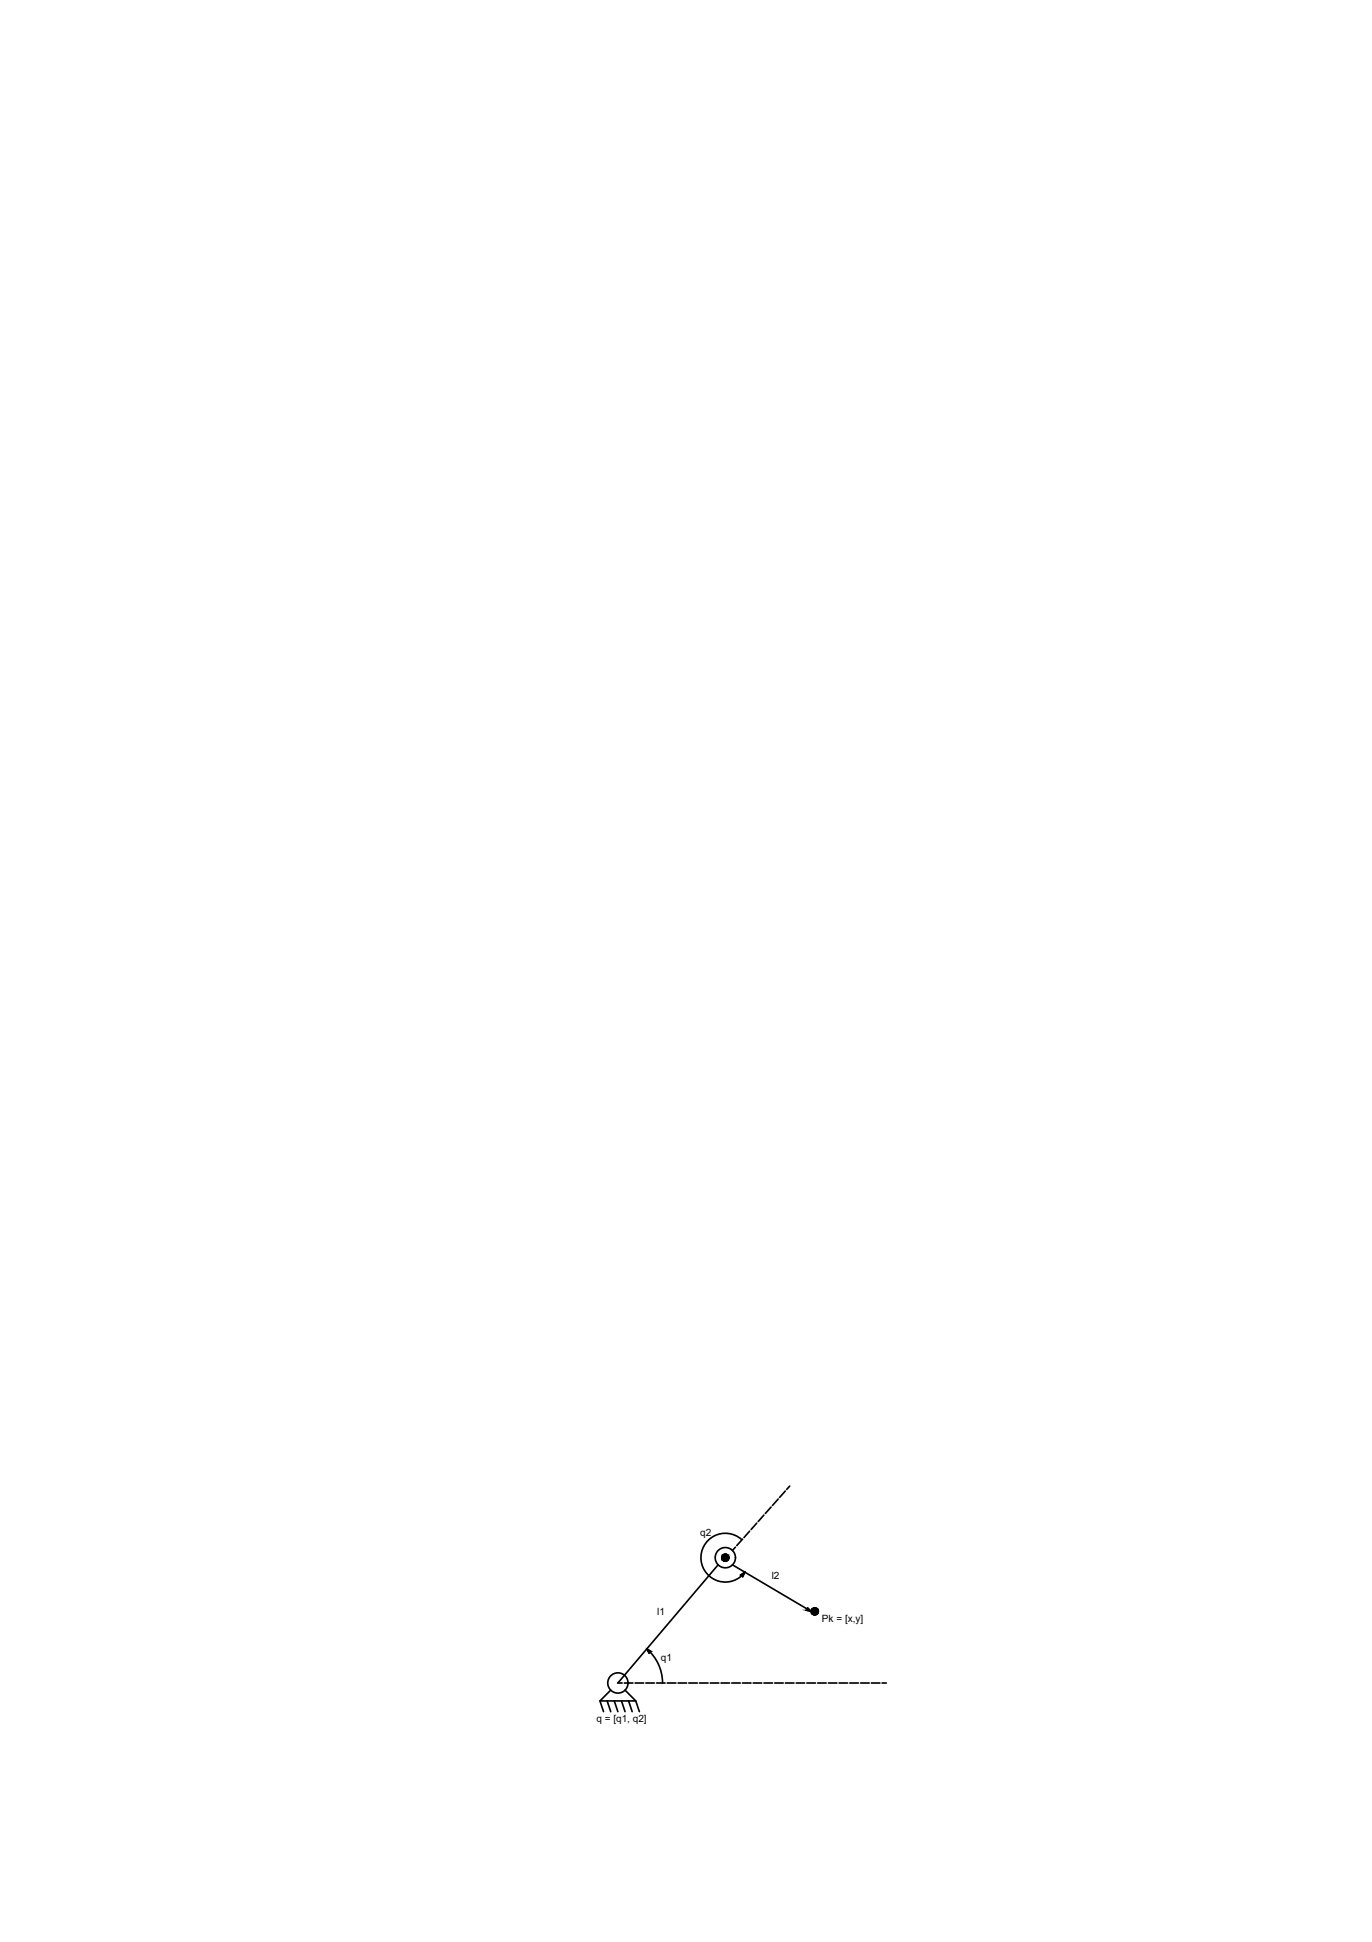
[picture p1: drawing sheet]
<svg xmlns="http://www.w3.org/2000/svg" width="210mm" height="297mm" viewBox="0 0 210 297" stroke-linecap="round" stroke-linejoin="round" font-family="sans-serif">
<defs><g id="words">
<g font-size="1.5">
<text x="107.1" y="235">q2</text>
<text x="118.1" y="241.5">l2</text>
<text x="100.5" y="247">l1</text>
<text x="125.7" y="248.1">Pk = [x,y]</text>
<text x="101.1" y="254.1">q1</text>
<text x="91.2" y="263.4">q = [q1, q2]</text>
</g>
</g></defs>
<!-- layer: 0 -->
<g fill="none" stroke="#000" stroke-width=".25">
<path d="M109.9 239.3l-15.4 18.1M112.1 239.3l11.4 6.8M113.4 235.5a3.7 3.7 0 0 0-5.3 .4 3.7 3.7 0 0 0 .6 5.3 3.7 3.7 0 0 0 5.3-.7M93.4 258.5l-1.6 1.7h5.5l-1.7-1.7M99 252.2a6.8 6.8 0 0 1 2.4 5.2M99.6 252.6l-.6-.4 .3 .7M113.3 240.9l.7-.4-.4 .7M123.6 245.9l.5 .6-.8-.2zM91.8 260.2l.5 1.6M92.9 260.2l.5 1.6M94 260.2l.5 1.6M95.1 260.2l.5 1.6"/>
<path d="M96.2 260.2l.5 1.6M97.3 260.2l.5 1.6"/>
<circle cx="111" cy="238.3" r="1.55"/>
<circle cx="111" cy="238.3" r=".55"/>
<circle cx="94.5" cy="257.4" r="1.55"/>
<circle cx="124.7" cy="246.5" r=".55"/>
</g>
<g fill="#000" stroke="#000" stroke-width=".15">
<path d="M110.9 237.7h.2zM110.8 237.7h.3z"/>
<path d="M110.8 237.7l.4 .1zM110.7 237.8h.5z"/>
<path d="M110.8 238.8h.3zM110.8 238.8h.2z"/>
<path d="M110.7 237.8h.6zM110.6 237.8h.7z"/>
<path d="M110.7 238.7h.5zM110.7 238.7l.4 .1z"/>
<path d="M110.6 237.8l.8 .1zM110.6 237.8l.8 .1h-.9z"/>
<path d="M110.6 238.7h.7zM110.6 238.7h.6z"/>
<path d="M110.5 237.9l.9 .1v-.1zM110.5 237.9l.9 .1h-.9z"/>
<path d="M110.5 238.6h.9zM110.5 238.6l.8 .1z"/>
<path d="M110.5 238l1 .1-.1-.1zM110.5 238l1 .1h-1.1z"/>
<path d="M110.5 238.5l.9 .1v-.1zM110.5 238.5l.9 .1h-.9z"/>
<path d="M110.4 238.1l1.1 .1v-.1zM110.4 238.1l1.1 .1h-1.1z"/>
<path d="M110.4 238.4l1 .1 .1-.1zM110.4 238.4l1 .1h-.9z"/>
<path d="M110.4 238.2l1.1 .1v-.1zM110.4 238.2l1.1 .1h-1.1z"/>
<path d="M110.4 238.3l1.1 .1v-.1zM110.4 238.3l1.1 .1h-1.1z"/>
<path d="M110.4 238.4h1.1zM110.4 238.4h1.1h-1.1z"/>
<path d="M99 252.2l.6 .4h-.4zM99.2 252.6l.1 .3 .3-.3z"/>
<path d="M113.3 240.9l.7-.4-.2 .4zM113.3 240.9l.3 .3 .2-.3z"/>
<path d="M123.6 245.9l.3 .4h-.6zM123.3 246.3l.8 .2-.2-.2z"/>
<path d="M124.6 245.9h.2zM124.5 245.9h.3z"/>
<path d="M124.5 245.9l.4 .1zM124.4 246h.5z"/>
<path d="M124.5 247h.3zM124.5 247h.2z"/>
<path d="M124.4 246h.6zM124.3 246h.7z"/>
<path d="M124.4 247h.5zM124.4 247h.4z"/>
<path d="M124.3 246l.8 .1zM124.2 246.1h.9z"/>
<path d="M124.3 246.9h.7zM124.3 246.9l.6 .1z"/>
<path d="M124.2 246.1l.9 .1v-.1zM124.2 246.1l.9 .1h-.9z"/>
<path d="M124.2 246.8h.9zM124.2 246.8l.8 .1z"/>
<path d="M124.2 246.2l1 .1-.1-.1zM124.2 246.2l1 .1h-1.1z"/>
<path d="M124.2 246.8h.9zM124.2 246.8h.9h-.9z"/>
<path d="M124.1 246.3l1.1 .1v-.1zM124.1 246.3l1.1 .1h-1.1z"/>
<path d="M124.1 246.7l1 .1 .1-.1zM124.1 246.7l1 .1h-.9z"/>
<path d="M124.1 246.4l1.1 .1v-.1zM124.1 246.4l1.1 .1h-1.1z"/>
<path d="M124.1 246.6l1.1 .1v-.1zM124.1 246.6l1.1 .1h-1.1z"/>
<path d="M124.1 246.5l1.1 .1v-.1zM124.1 246.5l1.1 .1h-1.1z"/>
</g>
<!-- layer: dotted -->
<g fill="none" stroke="#000" stroke-width=".25">
<path d="M112.5 236.7l-.4 .5M113.6 235.4l-.9 1M114.7 234.2l-.9 1M115.8 233l-.9 1M116.9 231.7l-.9 1M118 230.5l-.9 1M119.1 229.3l-.9 1M120.1 228.1l-.8 .9M120.8 227.3l-.4 .5M94.5 257.4h.7M95.5 257.4h1.3M97.2 257.4h1.3"/>
<path d="M98.8 257.4h1.3M100.4 257.4h1.4M102.1 257.4h1.3M103.7 257.4h1.3M105.4 257.4h1.3M107 257.4h1.3M108.7 257.4h1.3M110.3 257.4h1.3M111.9 257.4h1.4M113.6 257.4h1.3M115.2 257.4h1.3M116.9 257.4h1.3"/>
<path d="M118.5 257.4h1.3M120.2 257.4h1.3M121.8 257.4h1.3M123.4 257.4h1.4M125.1 257.4h1.3M126.7 257.4h1.3M128.4 257.4h1.3M130 257.4h1.3M131.7 257.4h1.3M133.3 257.4h1.3M134.9 257.4h.7"/>
</g>
<use href="#words"/>
</svg>
